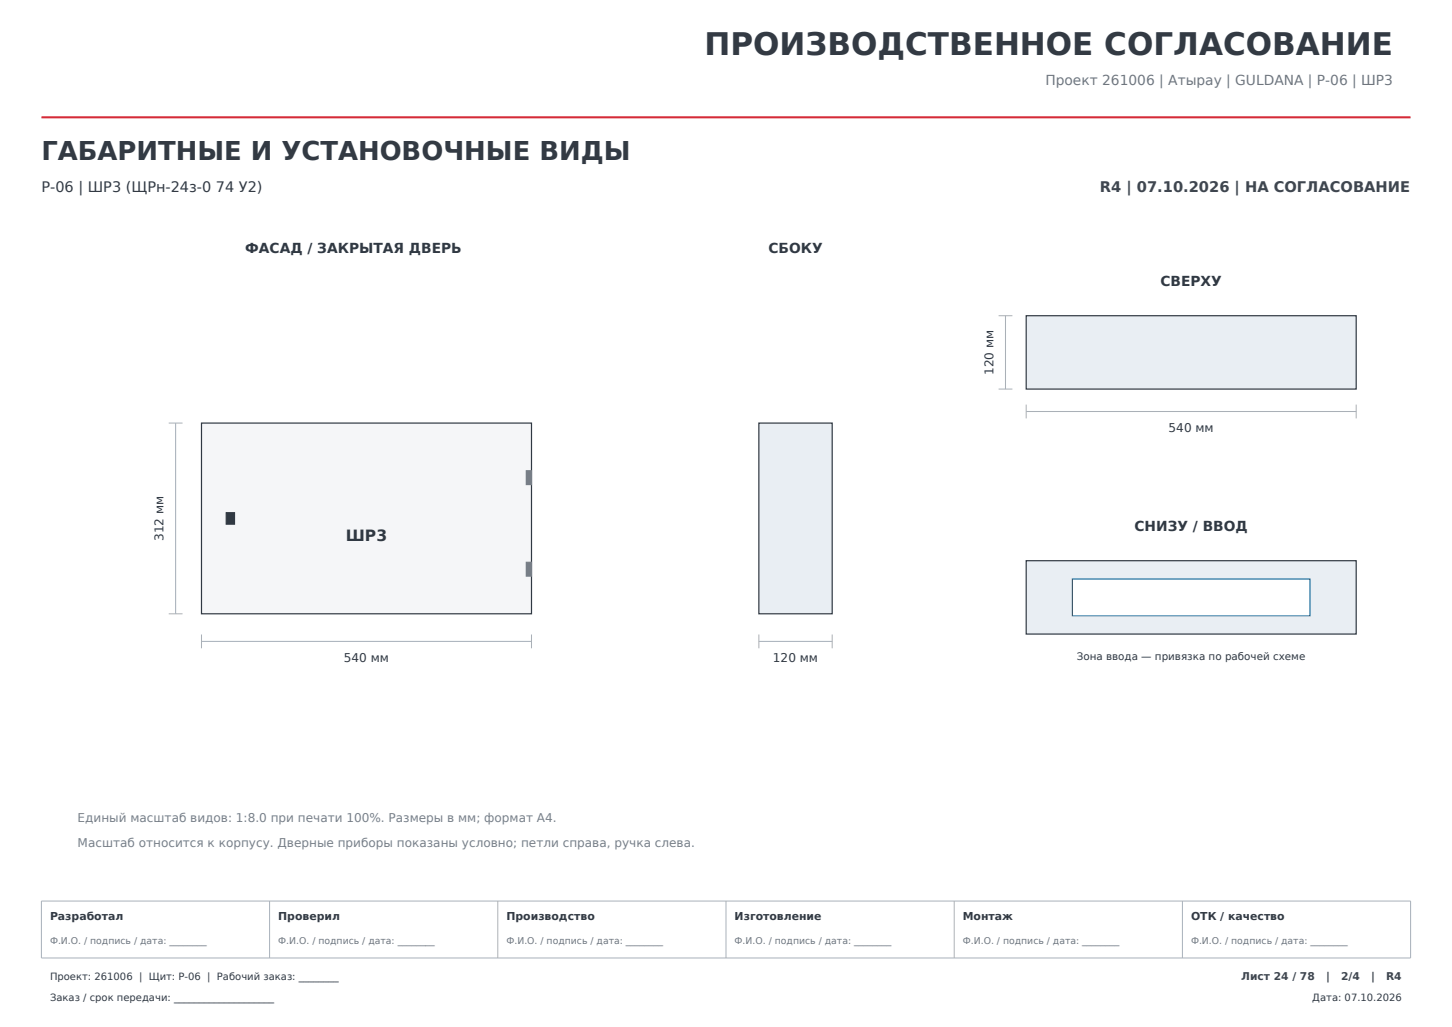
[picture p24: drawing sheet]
<svg xmlns="http://www.w3.org/2000/svg" width="297mm" height="210mm" viewBox="0 0 297 210" stroke-linecap="round" stroke-linejoin="round" font-family="sans-serif">
<defs><g id="words">
<text font-size="6.3" fill="#333a43" x="144.1" y="11.3">ПРОИЗВОДСТВЕННОЕ СОГЛАСОВАНИЕ</text>
<text font-size="5.3" fill="#333a43" x="8.5" y="32.8">ГАБАРИТНЫЕ И УСТАНОВОЧНЫЕ ВИДЫ</text>
<text font-size="3.2" fill="#303943" x="70.7" y="110.6">ШР3</text>
<text font-size="3" fill="#333a43" x="8.5" y="39.2">P-06 | ШР3 (ЩРн-24з-0 74 У2)</text>
<text font-size="3" fill="#40474f" x="225" y="39.2">R4 | 07.10.2026 | НА СОГЛАСОВАНИЕ</text>
<text font-size="2.8" fill="#6e7681" x="213.8" y="17.3">Проект 261006 | Атырау | GULDANA | P-06 | ШР3</text>
<g font-size="2.8" fill="#303943">
<text x="50.2" y="51.7">ФАСАД / ЗАКРЫТАЯ ДВЕРЬ</text>
<text x="157.2" y="51.7">СБОКУ</text>
<text x="237.4" y="58.4">СВЕРХУ</text>
<text x="232.1" y="108.5">СНИЗУ / ВВОД</text>
</g>
<g font-size="2.5" fill="#303943">
<text x="203.2" y="76.7" transform="rotate(-90 203.2 76.7)">120 мм</text>
<text x="239" y="88.3">540 мм</text>
<text x="33.5" y="110.6" transform="rotate(-90 33.5 110.6)">312 мм</text>
<text x="70.4" y="135.3">540 мм</text>
<text x="158.1" y="135.3">120 мм</text>
</g>
<g font-size="2.5" fill="#75818c">
<text x="15.9" y="168.2">Единый масштаб видов: 1:8.0 при печати 100%. Размеры в мм; формат A4.</text>
<text x="15.9" y="173.1">Масштаб относится к корпусу. Дверные приборы показаны условно; петли справа, ручка слева.</text>
</g>
<g font-size="2.2" fill="#333a43">
<text x="10.2" y="188.1">Разработал</text>
<text x="56.9" y="188.1">Проверил</text>
<text x="103.6" y="188.1">Производство</text>
<text x="150.3" y="188.1">Изготовление</text>
<text x="196.9" y="188.1">Монтаж</text>
<text x="243.6" y="188.1">ОТК / качество</text>
</g>
<g font-size="2.2" fill="#40474f">
<text x="253.9" y="200.5">Лист 24 / 78</text>
<text x="271.2" y="200.5">|</text>
<text x="274.3" y="200.5">2/4</text>
<text x="280.4" y="200.5">|</text>
<text x="283.5" y="200.5">R4</text>
</g>
<text font-size="2.1" fill="#303943" x="220.2" y="134.9">Зона ввода — привязка по рабочей схеме</text>
<g font-size="2" fill="#333a43">
<text x="10.2" y="200.5">Проект: 261006 | Щит: P-06 | Рабочий заказ: ________</text>
<text x="10.2" y="204.7">Заказ / срок передачи: ____________________</text>
<text x="268.4" y="204.7">Дата: 07.10.2026</text>
</g>
<g font-size="1.9" fill="#6e7681">
<text x="10.2" y="193.1">Ф.И.О. / подпись / дата: ________</text>
<text x="56.9" y="193.1">Ф.И.О. / подпись / дата: ________</text>
<text x="103.6" y="193.1">Ф.И.О. / подпись / дата: ________</text>
<text x="150.3" y="193.1">Ф.И.О. / подпись / дата: ________</text>
<text x="196.9" y="193.1">Ф.И.О. / подпись / дата: ________</text>
<text x="243.6" y="193.1">Ф.И.О. / подпись / дата: ________</text>
</g>
</g></defs>
<path d="M8.5 24h280" fill="none" stroke="#d52b38" stroke-width=".42"/>
<path d="M8.5 184.2h280v11.7h-280zM55.1 184.2v11.7M101.8 184.2v11.7M148.5 184.2v11.7M195.2 184.2v11.7M241.9 184.2v11.7" fill="none" stroke="#a9b1ba" stroke-width=".2"/>
<g fill="#fff" stroke="#fff" stroke-width=".35">
<path d="M225 36.9h63.5v3h-63.5z"/>
<path d="M253.9 198.8h32.9v2.2h-32.9z"/>
<path d="M0 44.1h297v135.1h-297z"/>
</g>
<path d="M41.2 86.5h67.5v39h-67.5z" fill-rule="evenodd" fill="#f5f6f8" stroke="#303943" stroke-width=".25"/>
<path d="M46.3 104.8h1.7v2.4h-1.7z" fill-rule="evenodd" fill="#303943" stroke="#303943" stroke-width=".25"/>
<g fill="#75818c" stroke="#75818c" stroke-width=".25">
<path d="M107.7 96.3h1v2.8h-1z" fill-rule="evenodd"/>
<path d="M107.7 115h1v2.8h-1z" fill-rule="evenodd"/>
</g>
<path d="M34.5 86.5h2.8M35.9 86.5v39M34.5 125.5h2.8M41.2 131.2h67.5M41.2 129.7v2.9M108.7 129.7v2.9" fill="none" stroke="#a7b1bb" stroke-width=".21"/>
<path d="M155.2 86.5h15v39h-15z" fill-rule="evenodd" fill="#e9eef3" stroke="#303943" stroke-width=".25"/>
<path d="M155.2 131.2h15M155.2 129.7v2.9M170.2 129.7v2.9" fill="none" stroke="#a7b1bb" stroke-width=".21"/>
<path d="M209.9 64.6h67.5v15h-67.5z" fill-rule="evenodd" fill="#e9eef3" stroke="#303943" stroke-width=".25"/>
<path d="M204.3 64.6h2.8M204.3 79.6h2.8M205.7 64.6v15M209.9 84.1h67.5M209.9 82.7v2.9M277.4 82.7v2.9" fill="none" stroke="#a7b1bb" stroke-width=".21"/>
<path d="M209.9 114.7h67.5v15h-67.5z" fill-rule="evenodd" fill="#e9eef3" stroke="#303943" stroke-width=".25"/>
<path d="M219.4 118.4h48.6v7.5h-48.6z" fill-rule="evenodd" fill="#fff" stroke="#1574a9" stroke-width=".25"/>
<use href="#words"/>
</svg>
